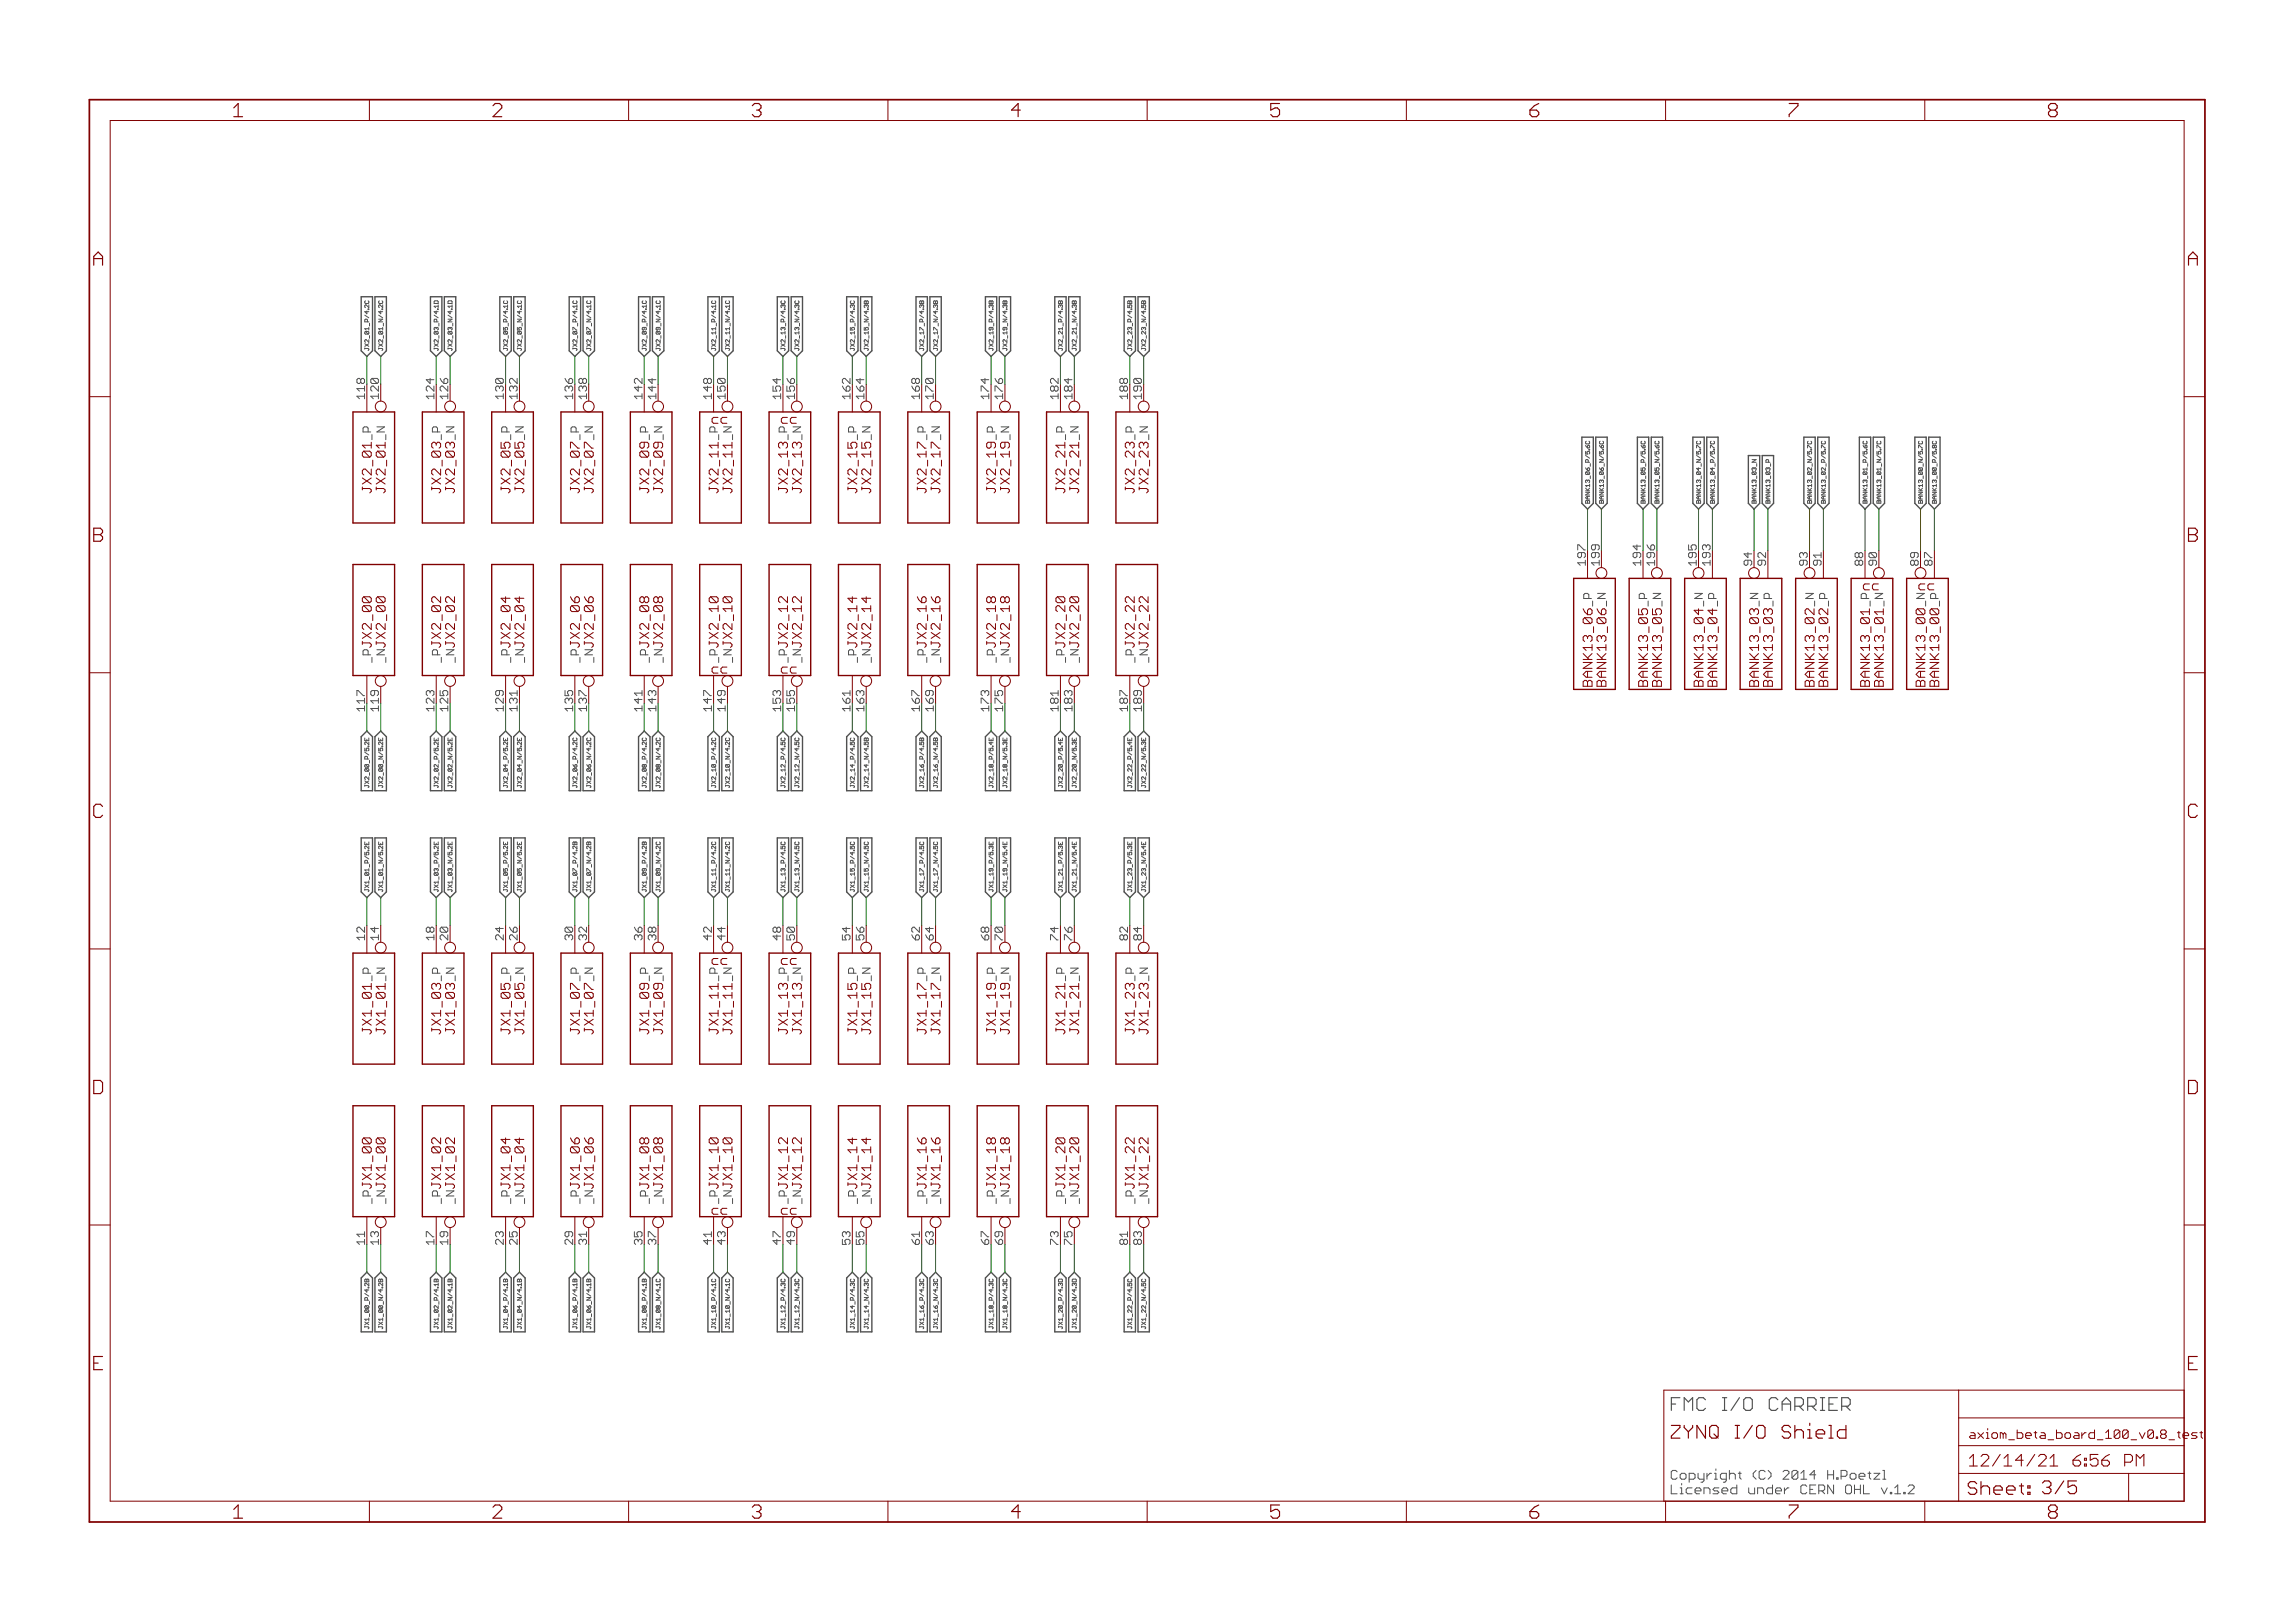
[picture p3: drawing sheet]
<svg xmlns="http://www.w3.org/2000/svg" width="420mm" height="297mm" viewBox="0 0 420 297" stroke-linecap="round" stroke-linejoin="round" font-family="sans-serif">
<defs><g id="words">
<g font-size="3.7" fill="#800000">
<text x="42.7" y="21.4">1</text>
<text x="90.2" y="21.4">2</text>
<text x="137.6" y="21.4">3</text>
<text x="185.1" y="21.4">4</text>
<text x="232.6" y="21.4">5</text>
<text x="280" y="21.4">6</text>
<text x="327.5" y="21.4">7</text>
<text x="374.9" y="21.4">8</text>
<text x="17.1" y="48.6">A</text>
<text x="400.6" y="48.6">A</text>
<text x="17.1" y="99.2">B</text>
<text x="400.6" y="99.2">B</text>
<text x="17.1" y="149.7">C</text>
<text x="400.6" y="149.7">C</text>
<text x="17.1" y="200.2">D</text>
<text x="400.6" y="200.2">D</text>
<text x="17.1" y="250.8">E</text>
<text x="400.6" y="250.8">E</text>
<text x="42.7" y="277.9">1</text>
<text x="90.2" y="277.9">2</text>
<text x="137.6" y="277.9">3</text>
<text x="185.1" y="277.9">4</text>
<text x="232.6" y="277.9">5</text>
<text x="280" y="277.9">6</text>
<text x="327.5" y="277.9">7</text>
<text x="374.9" y="277.9">8</text>
</g>
<text font-size="3.6" fill="#505050" x="305.8" y="258.2">FMC I/O CARRIER</text>
<g font-size="3.6" fill="#800000">
<text x="305.8" y="263.3">ZYNQ I/O Shield</text>
<text x="360.2" y="273.6">Sheet: 3/5</text>
</g>
<g font-size="3.2" fill="#800000">
<text x="360.4" y="268.4">12/14/21</text>
<text x="377.9" y="268.4">6:56 PM</text>
</g>
<g font-size="2.5" fill="#800000">
<text x="130.3" y="77.5">cc</text>
<text x="143" y="77.5">cc</text>
<text x="68" y="89.5" transform="rotate(-90 68 89.5)">JX2_01</text>
<text x="70.5" y="89.5" transform="rotate(-90 70.5 89.5)">JX2_01</text>
<text x="80.7" y="89.5" transform="rotate(-90 80.7 89.5)">JX2_03</text>
<text x="83.2" y="89.5" transform="rotate(-90 83.2 89.5)">JX2_03</text>
<text x="93.4" y="89.5" transform="rotate(-90 93.4 89.5)">JX2_05</text>
<text x="95.9" y="89.5" transform="rotate(-90 95.9 89.5)">JX2_05</text>
<text x="106.1" y="89.5" transform="rotate(-90 106.1 89.5)">JX2_07</text>
<text x="108.6" y="89.5" transform="rotate(-90 108.6 89.5)">JX2_07</text>
<text x="118.8" y="89.5" transform="rotate(-90 118.8 89.5)">JX2_09</text>
<text x="121.3" y="89.5" transform="rotate(-90 121.3 89.5)">JX2_09</text>
<text x="131.5" y="89.5" transform="rotate(-90 131.5 89.5)">JX2_11</text>
<text x="134" y="89.5" transform="rotate(-90 134 89.5)">JX2_11</text>
<text x="144.2" y="89.5" transform="rotate(-90 144.2 89.5)">JX2_13</text>
<text x="146.7" y="89.5" transform="rotate(-90 146.7 89.5)">JX2_13</text>
<text x="156.9" y="89.5" transform="rotate(-90 156.9 89.5)">JX2_15</text>
<text x="159.4" y="89.5" transform="rotate(-90 159.4 89.5)">JX2_15</text>
<text x="169.6" y="89.5" transform="rotate(-90 169.6 89.5)">JX2_17</text>
<text x="172.1" y="89.5" transform="rotate(-90 172.1 89.5)">JX2_17</text>
<text x="182.2" y="89.5" transform="rotate(-90 182.2 89.5)">JX2_19</text>
<text x="184.8" y="89.5" transform="rotate(-90 184.8 89.5)">JX2_19</text>
<text x="194.9" y="89.5" transform="rotate(-90 194.9 89.5)">JX2_21</text>
<text x="197.5" y="89.5" transform="rotate(-90 197.5 89.5)">JX2_21</text>
<text x="207.6" y="89.5" transform="rotate(-90 207.6 89.5)">JX2_23</text>
<text x="210.2" y="89.5" transform="rotate(-90 210.2 89.5)">JX2_23</text>
<text x="341.1" y="108">cc</text>
<text x="351.3" y="108">cc</text>
<text x="68" y="118.6" transform="rotate(-90 68 118.6)">JX2_00</text>
<text x="70.5" y="118.6" transform="rotate(-90 70.5 118.6)">JX2_00</text>
<text x="80.7" y="118.6" transform="rotate(-90 80.7 118.6)">JX2_02</text>
<text x="83.2" y="118.6" transform="rotate(-90 83.2 118.6)">JX2_02</text>
<text x="93.4" y="118.6" transform="rotate(-90 93.4 118.6)">JX2_04</text>
<text x="95.9" y="118.6" transform="rotate(-90 95.9 118.6)">JX2_04</text>
<text x="106.1" y="118.6" transform="rotate(-90 106.1 118.6)">JX2_06</text>
<text x="108.6" y="118.6" transform="rotate(-90 108.6 118.6)">JX2_06</text>
<text x="118.8" y="118.6" transform="rotate(-90 118.8 118.6)">JX2_08</text>
<text x="121.3" y="118.6" transform="rotate(-90 121.3 118.6)">JX2_08</text>
<text x="131.5" y="118.6" transform="rotate(-90 131.5 118.6)">JX2_10</text>
<text x="134" y="118.6" transform="rotate(-90 134 118.6)">JX2_10</text>
<text x="144.2" y="118.6" transform="rotate(-90 144.2 118.6)">JX2_12</text>
<text x="146.7" y="118.6" transform="rotate(-90 146.7 118.6)">JX2_12</text>
<text x="156.9" y="118.6" transform="rotate(-90 156.9 118.6)">JX2_14</text>
<text x="159.4" y="118.6" transform="rotate(-90 159.4 118.6)">JX2_14</text>
<text x="169.6" y="118.6" transform="rotate(-90 169.6 118.6)">JX2_16</text>
<text x="172.1" y="118.6" transform="rotate(-90 172.1 118.6)">JX2_16</text>
<text x="182.2" y="118.6" transform="rotate(-90 182.2 118.6)">JX2_18</text>
<text x="184.8" y="118.6" transform="rotate(-90 184.8 118.6)">JX2_18</text>
<text x="194.9" y="118.6" transform="rotate(-90 194.9 118.6)">JX2_20</text>
<text x="197.5" y="118.6" transform="rotate(-90 197.5 118.6)">JX2_20</text>
<text x="207.6" y="118.6" transform="rotate(-90 207.6 118.6)">JX2_22</text>
<text x="210.2" y="118.6" transform="rotate(-90 210.2 118.6)">JX2_22</text>
<text x="130.3" y="123.3">cc</text>
<text x="143" y="123.3">cc</text>
<text x="291.5" y="124.5" transform="rotate(-90 291.5 124.5)">BANK13_06</text>
<text x="294" y="124.5" transform="rotate(-90 294 124.5)">BANK13_06</text>
<text x="301.6" y="124.5" transform="rotate(-90 301.6 124.5)">BANK13_05</text>
<text x="304.2" y="124.5" transform="rotate(-90 304.2 124.5)">BANK13_05</text>
<text x="311.8" y="124.5" transform="rotate(-90 311.8 124.5)">BANK13_04</text>
<text x="314.3" y="124.5" transform="rotate(-90 314.3 124.5)">BANK13_04</text>
<text x="321.9" y="124.5" transform="rotate(-90 321.9 124.5)">BANK13_03</text>
<text x="324.5" y="124.5" transform="rotate(-90 324.5 124.5)">BANK13_03</text>
<text x="332.1" y="124.5" transform="rotate(-90 332.1 124.5)">BANK13_02</text>
<text x="334.6" y="124.5" transform="rotate(-90 334.6 124.5)">BANK13_02</text>
<text x="342.3" y="124.5" transform="rotate(-90 342.3 124.5)">BANK13_01</text>
<text x="344.8" y="124.5" transform="rotate(-90 344.8 124.5)">BANK13_01</text>
<text x="352.4" y="124.5" transform="rotate(-90 352.4 124.5)">BANK13_00</text>
<text x="355" y="124.5" transform="rotate(-90 355 124.5)">BANK13_00</text>
<text x="130.3" y="176.6">cc</text>
<text x="143" y="176.6">cc</text>
<text x="68" y="188.5" transform="rotate(-90 68 188.5)">JX1_01</text>
<text x="70.5" y="188.5" transform="rotate(-90 70.5 188.5)">JX1_01</text>
<text x="80.7" y="188.5" transform="rotate(-90 80.7 188.5)">JX1_03</text>
<text x="83.2" y="188.5" transform="rotate(-90 83.2 188.5)">JX1_03</text>
<text x="93.4" y="188.5" transform="rotate(-90 93.4 188.5)">JX1_05</text>
<text x="95.9" y="188.5" transform="rotate(-90 95.9 188.5)">JX1_05</text>
<text x="106.1" y="188.5" transform="rotate(-90 106.1 188.5)">JX1_07</text>
<text x="108.6" y="188.5" transform="rotate(-90 108.6 188.5)">JX1_07</text>
<text x="118.8" y="188.5" transform="rotate(-90 118.8 188.5)">JX1_09</text>
<text x="121.3" y="188.5" transform="rotate(-90 121.3 188.5)">JX1_09</text>
<text x="131.5" y="188.5" transform="rotate(-90 131.5 188.5)">JX1_11</text>
<text x="134" y="188.5" transform="rotate(-90 134 188.5)">JX1_11</text>
<text x="144.2" y="188.5" transform="rotate(-90 144.2 188.5)">JX1_13</text>
<text x="146.7" y="188.5" transform="rotate(-90 146.7 188.5)">JX1_13</text>
<text x="156.9" y="188.5" transform="rotate(-90 156.9 188.5)">JX1_15</text>
<text x="159.4" y="188.5" transform="rotate(-90 159.4 188.5)">JX1_15</text>
<text x="169.6" y="188.5" transform="rotate(-90 169.6 188.5)">JX1_17</text>
<text x="172.1" y="188.5" transform="rotate(-90 172.1 188.5)">JX1_17</text>
<text x="182.2" y="188.5" transform="rotate(-90 182.2 188.5)">JX1_19</text>
<text x="184.8" y="188.5" transform="rotate(-90 184.8 188.5)">JX1_19</text>
<text x="194.9" y="188.5" transform="rotate(-90 194.9 188.5)">JX1_21</text>
<text x="197.5" y="188.5" transform="rotate(-90 197.5 188.5)">JX1_21</text>
<text x="207.6" y="188.5" transform="rotate(-90 207.6 188.5)">JX1_23</text>
<text x="210.2" y="188.5" transform="rotate(-90 210.2 188.5)">JX1_23</text>
<text x="68" y="217.6" transform="rotate(-90 68 217.6)">JX1_00</text>
<text x="70.5" y="217.6" transform="rotate(-90 70.5 217.6)">JX1_00</text>
<text x="80.7" y="217.6" transform="rotate(-90 80.7 217.6)">JX1_02</text>
<text x="83.2" y="217.6" transform="rotate(-90 83.2 217.6)">JX1_02</text>
<text x="93.4" y="217.6" transform="rotate(-90 93.4 217.6)">JX1_04</text>
<text x="95.9" y="217.6" transform="rotate(-90 95.9 217.6)">JX1_04</text>
<text x="106.1" y="217.6" transform="rotate(-90 106.1 217.6)">JX1_06</text>
<text x="108.6" y="217.6" transform="rotate(-90 108.6 217.6)">JX1_06</text>
<text x="118.8" y="217.6" transform="rotate(-90 118.8 217.6)">JX1_08</text>
<text x="121.3" y="217.6" transform="rotate(-90 121.3 217.6)">JX1_08</text>
<text x="131.5" y="217.6" transform="rotate(-90 131.5 217.6)">JX1_10</text>
<text x="134" y="217.6" transform="rotate(-90 134 217.6)">JX1_10</text>
<text x="144.2" y="217.6" transform="rotate(-90 144.2 217.6)">JX1_12</text>
<text x="146.7" y="217.6" transform="rotate(-90 146.7 217.6)">JX1_12</text>
<text x="156.9" y="217.6" transform="rotate(-90 156.9 217.6)">JX1_14</text>
<text x="159.4" y="217.6" transform="rotate(-90 159.4 217.6)">JX1_14</text>
<text x="169.6" y="217.6" transform="rotate(-90 169.6 217.6)">JX1_16</text>
<text x="172.1" y="217.6" transform="rotate(-90 172.1 217.6)">JX1_16</text>
<text x="182.2" y="217.6" transform="rotate(-90 182.2 217.6)">JX1_18</text>
<text x="184.8" y="217.6" transform="rotate(-90 184.8 217.6)">JX1_18</text>
<text x="194.9" y="217.6" transform="rotate(-90 194.9 217.6)">JX1_20</text>
<text x="197.5" y="217.6" transform="rotate(-90 197.5 217.6)">JX1_20</text>
<text x="207.6" y="217.6" transform="rotate(-90 207.6 217.6)">JX1_22</text>
<text x="210.2" y="217.6" transform="rotate(-90 210.2 217.6)">JX1_22</text>
<text x="130.3" y="222.3">cc</text>
<text x="143" y="222.3">cc</text>
</g>
<g font-size="2.5" fill="#505050">
<text x="305.8" y="270.8">Copyright (C) 2014 H.Poetzl</text>
<text x="305.8" y="273.5">Licensed under CERN OHL v.1.2</text>
</g>
<g font-size="2.3" fill="#800000">
<text x="360.4" y="263.3">axiom_beta_board_100_v0.8_te</text>
<text x="400.1" y="263.3">st</text>
</g>
<g font-size="2.1" fill="#505050">
<text x="66.7" y="73.1" transform="rotate(-90 66.7 73.1)">118</text>
<text x="79.4" y="73.1" transform="rotate(-90 79.4 73.1)">124</text>
<text x="92.1" y="73.1" transform="rotate(-90 92.1 73.1)">130</text>
<text x="104.8" y="73.1" transform="rotate(-90 104.8 73.1)">136</text>
<text x="117.5" y="73.1" transform="rotate(-90 117.5 73.1)">142</text>
<text x="130.2" y="73.1" transform="rotate(-90 130.2 73.1)">148</text>
<text x="142.9" y="73.1" transform="rotate(-90 142.9 73.1)">154</text>
<text x="155.6" y="73.1" transform="rotate(-90 155.6 73.1)">162</text>
<text x="168.3" y="73.1" transform="rotate(-90 168.3 73.1)">168</text>
<text x="181" y="73.1" transform="rotate(-90 181 73.1)">174</text>
<text x="193.7" y="73.1" transform="rotate(-90 193.7 73.1)">182</text>
<text x="206.4" y="73.1" transform="rotate(-90 206.4 73.1)">188</text>
<text x="67.8" y="80.3" transform="rotate(-90 67.8 80.3)">_P</text>
<text x="70.4" y="80.3" transform="rotate(-90 70.4 80.3)">_N</text>
<text x="131.3" y="80.3" transform="rotate(-90 131.3 80.3)">_P</text>
<text x="133.9" y="80.3" transform="rotate(-90 133.9 80.3)">_N</text>
<text x="194.8" y="80.3" transform="rotate(-90 194.8 80.3)">_P</text>
<text x="197.4" y="80.3" transform="rotate(-90 197.4 80.3)">_N</text>
<text x="290.2" y="103.5" transform="rotate(-90 290.2 103.5)">197</text>
<text x="300.4" y="103.5" transform="rotate(-90 300.4 103.5)">194</text>
<text x="313.1" y="103.5" transform="rotate(-90 313.1 103.5)">193</text>
<text x="320.7" y="103.5" transform="rotate(-90 320.7 103.5)">94</text>
<text x="333.4" y="103.5" transform="rotate(-90 333.4 103.5)">91</text>
<text x="341" y="103.5" transform="rotate(-90 341 103.5)">88</text>
<text x="351.2" y="103.5" transform="rotate(-90 351.2 103.5)">89</text>
<text x="311.6" y="110.8" transform="rotate(-90 311.6 110.8)">_N</text>
<text x="314.2" y="110.8" transform="rotate(-90 314.2 110.8)">_P</text>
<text x="342.1" y="110.8" transform="rotate(-90 342.1 110.8)">_P</text>
<text x="344.7" y="110.8" transform="rotate(-90 344.7 110.8)">_N</text>
<text x="66.7" y="129.9" transform="rotate(-90 66.7 129.9)">117</text>
<text x="79.4" y="129.9" transform="rotate(-90 79.4 129.9)">123</text>
<text x="92.1" y="129.9" transform="rotate(-90 92.1 129.9)">129</text>
<text x="104.8" y="129.9" transform="rotate(-90 104.8 129.9)">135</text>
<text x="117.5" y="129.9" transform="rotate(-90 117.5 129.9)">141</text>
<text x="130.2" y="129.9" transform="rotate(-90 130.2 129.9)">147</text>
<text x="142.9" y="129.9" transform="rotate(-90 142.9 129.9)">153</text>
<text x="155.6" y="129.9" transform="rotate(-90 155.6 129.9)">161</text>
<text x="168.3" y="129.9" transform="rotate(-90 168.3 129.9)">167</text>
<text x="181" y="129.9" transform="rotate(-90 181 129.9)">173</text>
<text x="193.7" y="129.9" transform="rotate(-90 193.7 129.9)">181</text>
<text x="206.4" y="129.9" transform="rotate(-90 206.4 129.9)">187</text>
<text x="66.7" y="172.1" transform="rotate(-90 66.7 172.1)">12</text>
<text x="79.4" y="172.1" transform="rotate(-90 79.4 172.1)">18</text>
<text x="92.1" y="172.1" transform="rotate(-90 92.1 172.1)">24</text>
<text x="104.8" y="172.1" transform="rotate(-90 104.8 172.1)">30</text>
<text x="117.5" y="172.1" transform="rotate(-90 117.5 172.1)">36</text>
<text x="130.2" y="172.1" transform="rotate(-90 130.2 172.1)">42</text>
<text x="142.9" y="172.1" transform="rotate(-90 142.9 172.1)">48</text>
<text x="155.6" y="172.1" transform="rotate(-90 155.6 172.1)">54</text>
<text x="168.3" y="172.1" transform="rotate(-90 168.3 172.1)">62</text>
<text x="181" y="172.1" transform="rotate(-90 181 172.1)">68</text>
<text x="193.7" y="172.1" transform="rotate(-90 193.7 172.1)">74</text>
<text x="206.4" y="172.1" transform="rotate(-90 206.4 172.1)">82</text>
<text x="67.8" y="179.4" transform="rotate(-90 67.8 179.4)">_P</text>
<text x="70.4" y="179.4" transform="rotate(-90 70.4 179.4)">_N</text>
<text x="131.3" y="179.4" transform="rotate(-90 131.3 179.4)">_P</text>
<text x="133.9" y="179.4" transform="rotate(-90 133.9 179.4)">_N</text>
<text x="194.8" y="179.4" transform="rotate(-90 194.8 179.4)">_P</text>
<text x="197.4" y="179.4" transform="rotate(-90 197.4 179.4)">_N</text>
<text x="66.7" y="227.6" transform="rotate(-90 66.7 227.6)">11</text>
<text x="79.4" y="227.6" transform="rotate(-90 79.4 227.6)">17</text>
<text x="92.1" y="227.6" transform="rotate(-90 92.1 227.6)">23</text>
<text x="104.8" y="227.6" transform="rotate(-90 104.8 227.6)">29</text>
<text x="117.5" y="227.6" transform="rotate(-90 117.5 227.6)">35</text>
<text x="130.2" y="227.6" transform="rotate(-90 130.2 227.6)">41</text>
<text x="142.9" y="227.6" transform="rotate(-90 142.9 227.6)">47</text>
<text x="155.6" y="227.6" transform="rotate(-90 155.6 227.6)">53</text>
<text x="168.3" y="227.6" transform="rotate(-90 168.3 227.6)">61</text>
<text x="181" y="227.6" transform="rotate(-90 181 227.6)">67</text>
<text x="193.7" y="227.6" transform="rotate(-90 193.7 227.6)">73</text>
<text x="206.4" y="227.6" transform="rotate(-90 206.4 227.6)">81</text>
</g>
<g font-size="2.1" fill="#800000">
<text x="69.3" y="73.1" transform="rotate(-90 69.3 73.1)">120</text>
<text x="82" y="73.1" transform="rotate(-90 82 73.1)">126</text>
<text x="94.7" y="73.1" transform="rotate(-90 94.7 73.1)">132</text>
<text x="107.4" y="73.1" transform="rotate(-90 107.4 73.1)">138</text>
<text x="120.1" y="73.1" transform="rotate(-90 120.1 73.1)">144</text>
<text x="132.7" y="73.1" transform="rotate(-90 132.7 73.1)">150</text>
<text x="145.4" y="73.1" transform="rotate(-90 145.4 73.1)">156</text>
<text x="158.1" y="73.1" transform="rotate(-90 158.1 73.1)">164</text>
<text x="170.8" y="73.1" transform="rotate(-90 170.8 73.1)">170</text>
<text x="183.5" y="73.1" transform="rotate(-90 183.5 73.1)">176</text>
<text x="196.2" y="73.1" transform="rotate(-90 196.2 73.1)">184</text>
<text x="208.9" y="73.1" transform="rotate(-90 208.9 73.1)">190</text>
<text x="80.5" y="80.3" transform="rotate(-90 80.5 80.3)">_P</text>
<text x="83.1" y="80.3" transform="rotate(-90 83.1 80.3)">_N</text>
<text x="93.2" y="80.3" transform="rotate(-90 93.2 80.3)">_P</text>
<text x="95.8" y="80.3" transform="rotate(-90 95.8 80.3)">_N</text>
<text x="105.9" y="80.3" transform="rotate(-90 105.9 80.3)">_P</text>
<text x="108.5" y="80.3" transform="rotate(-90 108.5 80.3)">_N</text>
<text x="118.6" y="80.3" transform="rotate(-90 118.6 80.3)">_P</text>
<text x="121.2" y="80.3" transform="rotate(-90 121.2 80.3)">_N</text>
<text x="144" y="80.3" transform="rotate(-90 144 80.3)">_P</text>
<text x="146.6" y="80.3" transform="rotate(-90 146.6 80.3)">_N</text>
<text x="156.7" y="80.3" transform="rotate(-90 156.7 80.3)">_P</text>
<text x="159.3" y="80.3" transform="rotate(-90 159.3 80.3)">_N</text>
<text x="169.4" y="80.3" transform="rotate(-90 169.4 80.3)">_P</text>
<text x="172" y="80.3" transform="rotate(-90 172 80.3)">_N</text>
<text x="182.1" y="80.3" transform="rotate(-90 182.1 80.3)">_P</text>
<text x="184.7" y="80.3" transform="rotate(-90 184.7 80.3)">_N</text>
<text x="207.5" y="80.3" transform="rotate(-90 207.5 80.3)">_P</text>
<text x="210.1" y="80.3" transform="rotate(-90 210.1 80.3)">_N</text>
<text x="292.8" y="103.5" transform="rotate(-90 292.8 103.5)">199</text>
<text x="302.9" y="103.5" transform="rotate(-90 302.9 103.5)">196</text>
<text x="310.5" y="103.5" transform="rotate(-90 310.5 103.5)">195</text>
<text x="323.2" y="103.5" transform="rotate(-90 323.2 103.5)">92</text>
<text x="330.9" y="103.5" transform="rotate(-90 330.9 103.5)">93</text>
<text x="343.5" y="103.5" transform="rotate(-90 343.5 103.5)">90</text>
<text x="353.7" y="103.5" transform="rotate(-90 353.7 103.5)">87</text>
<text x="291.3" y="110.8" transform="rotate(-90 291.3 110.8)">_P</text>
<text x="293.9" y="110.8" transform="rotate(-90 293.9 110.8)">_N</text>
<text x="301.5" y="110.8" transform="rotate(-90 301.5 110.8)">_P</text>
<text x="304" y="110.8" transform="rotate(-90 304 110.8)">_N</text>
<text x="321.8" y="110.8" transform="rotate(-90 321.8 110.8)">_N</text>
<text x="324.3" y="110.8" transform="rotate(-90 324.3 110.8)">_P</text>
<text x="332" y="110.8" transform="rotate(-90 332 110.8)">_N</text>
<text x="334.5" y="110.8" transform="rotate(-90 334.5 110.8)">_P</text>
<text x="352.3" y="110.8" transform="rotate(-90 352.3 110.8)">_N</text>
<text x="354.8" y="110.8" transform="rotate(-90 354.8 110.8)">_P</text>
<text x="67.8" y="121.3" transform="rotate(-90 67.8 121.3)">_P</text>
<text x="70.4" y="121.3" transform="rotate(-90 70.4 121.3)">_N</text>
<text x="80.5" y="121.3" transform="rotate(-90 80.5 121.3)">_P</text>
<text x="83.1" y="121.3" transform="rotate(-90 83.1 121.3)">_N</text>
<text x="93.2" y="121.3" transform="rotate(-90 93.2 121.3)">_P</text>
<text x="95.8" y="121.3" transform="rotate(-90 95.8 121.3)">_N</text>
<text x="105.9" y="121.3" transform="rotate(-90 105.9 121.3)">_P</text>
<text x="108.5" y="121.3" transform="rotate(-90 108.5 121.3)">_N</text>
<text x="118.6" y="121.3" transform="rotate(-90 118.6 121.3)">_P</text>
<text x="121.2" y="121.3" transform="rotate(-90 121.2 121.3)">_N</text>
<text x="131.3" y="121.3" transform="rotate(-90 131.3 121.3)">_P</text>
<text x="133.9" y="121.3" transform="rotate(-90 133.9 121.3)">_N</text>
<text x="144" y="121.3" transform="rotate(-90 144 121.3)">_P</text>
<text x="146.6" y="121.3" transform="rotate(-90 146.6 121.3)">_N</text>
<text x="156.7" y="121.3" transform="rotate(-90 156.7 121.3)">_P</text>
<text x="159.3" y="121.3" transform="rotate(-90 159.3 121.3)">_N</text>
<text x="169.4" y="121.3" transform="rotate(-90 169.4 121.3)">_P</text>
<text x="172" y="121.3" transform="rotate(-90 172 121.3)">_N</text>
<text x="182.1" y="121.3" transform="rotate(-90 182.1 121.3)">_P</text>
<text x="184.7" y="121.3" transform="rotate(-90 184.7 121.3)">_N</text>
<text x="194.8" y="121.3" transform="rotate(-90 194.8 121.3)">_P</text>
<text x="197.4" y="121.3" transform="rotate(-90 197.4 121.3)">_N</text>
<text x="207.5" y="121.3" transform="rotate(-90 207.5 121.3)">_P</text>
<text x="210.1" y="121.3" transform="rotate(-90 210.1 121.3)">_N</text>
<text x="69.3" y="129.9" transform="rotate(-90 69.3 129.9)">119</text>
<text x="82" y="129.9" transform="rotate(-90 82 129.9)">125</text>
<text x="94.7" y="129.9" transform="rotate(-90 94.7 129.9)">131</text>
<text x="107.4" y="129.9" transform="rotate(-90 107.4 129.9)">137</text>
<text x="120.1" y="129.9" transform="rotate(-90 120.1 129.9)">143</text>
<text x="132.7" y="129.9" transform="rotate(-90 132.7 129.9)">149</text>
<text x="145.4" y="129.9" transform="rotate(-90 145.4 129.9)">155</text>
<text x="158.1" y="129.9" transform="rotate(-90 158.1 129.9)">163</text>
<text x="170.8" y="129.9" transform="rotate(-90 170.8 129.9)">169</text>
<text x="183.5" y="129.9" transform="rotate(-90 183.5 129.9)">175</text>
<text x="196.2" y="129.9" transform="rotate(-90 196.2 129.9)">183</text>
<text x="208.9" y="129.9" transform="rotate(-90 208.9 129.9)">189</text>
<text x="69.3" y="172.1" transform="rotate(-90 69.3 172.1)">14</text>
<text x="82" y="172.1" transform="rotate(-90 82 172.1)">20</text>
<text x="94.7" y="172.1" transform="rotate(-90 94.7 172.1)">26</text>
<text x="107.4" y="172.1" transform="rotate(-90 107.4 172.1)">32</text>
<text x="120.1" y="172.1" transform="rotate(-90 120.1 172.1)">38</text>
<text x="132.7" y="172.1" transform="rotate(-90 132.7 172.1)">44</text>
<text x="145.4" y="172.1" transform="rotate(-90 145.4 172.1)">50</text>
<text x="158.1" y="172.1" transform="rotate(-90 158.1 172.1)">56</text>
<text x="170.8" y="172.1" transform="rotate(-90 170.8 172.1)">64</text>
<text x="183.5" y="172.1" transform="rotate(-90 183.5 172.1)">70</text>
<text x="196.2" y="172.1" transform="rotate(-90 196.2 172.1)">76</text>
<text x="208.9" y="172.1" transform="rotate(-90 208.9 172.1)">84</text>
<text x="80.5" y="179.4" transform="rotate(-90 80.5 179.4)">_P</text>
<text x="83.1" y="179.4" transform="rotate(-90 83.1 179.4)">_N</text>
<text x="93.2" y="179.4" transform="rotate(-90 93.2 179.4)">_P</text>
<text x="95.8" y="179.4" transform="rotate(-90 95.8 179.4)">_N</text>
<text x="105.9" y="179.4" transform="rotate(-90 105.9 179.4)">_P</text>
<text x="108.5" y="179.4" transform="rotate(-90 108.5 179.4)">_N</text>
<text x="118.6" y="179.4" transform="rotate(-90 118.6 179.4)">_P</text>
<text x="121.2" y="179.4" transform="rotate(-90 121.2 179.4)">_N</text>
<text x="144" y="179.4" transform="rotate(-90 144 179.4)">_P</text>
<text x="146.6" y="179.4" transform="rotate(-90 146.6 179.4)">_N</text>
<text x="156.7" y="179.4" transform="rotate(-90 156.7 179.4)">_P</text>
<text x="159.3" y="179.4" transform="rotate(-90 159.3 179.4)">_N</text>
<text x="169.4" y="179.4" transform="rotate(-90 169.4 179.4)">_P</text>
<text x="172" y="179.4" transform="rotate(-90 172 179.4)">_N</text>
<text x="182.1" y="179.4" transform="rotate(-90 182.1 179.4)">_P</text>
<text x="184.7" y="179.4" transform="rotate(-90 184.7 179.4)">_N</text>
<text x="207.5" y="179.4" transform="rotate(-90 207.5 179.4)">_P</text>
<text x="210.1" y="179.4" transform="rotate(-90 210.1 179.4)">_N</text>
<text x="67.8" y="220.3" transform="rotate(-90 67.8 220.3)">_P</text>
<text x="70.4" y="220.3" transform="rotate(-90 70.4 220.3)">_N</text>
<text x="80.5" y="220.3" transform="rotate(-90 80.5 220.3)">_P</text>
<text x="83.1" y="220.3" transform="rotate(-90 83.1 220.3)">_N</text>
<text x="93.2" y="220.3" transform="rotate(-90 93.2 220.3)">_P</text>
<text x="95.8" y="220.3" transform="rotate(-90 95.8 220.3)">_N</text>
<text x="105.9" y="220.3" transform="rotate(-90 105.9 220.3)">_P</text>
<text x="108.5" y="220.3" transform="rotate(-90 108.5 220.3)">_N</text>
<text x="118.6" y="220.3" transform="rotate(-90 118.6 220.3)">_P</text>
<text x="121.2" y="220.3" transform="rotate(-90 121.2 220.3)">_N</text>
<text x="131.3" y="220.3" transform="rotate(-90 131.3 220.3)">_P</text>
<text x="133.9" y="220.3" transform="rotate(-90 133.9 220.3)">_N</text>
<text x="144" y="220.3" transform="rotate(-90 144 220.3)">_P</text>
<text x="146.6" y="220.3" transform="rotate(-90 146.6 220.3)">_N</text>
<text x="156.7" y="220.3" transform="rotate(-90 156.7 220.3)">_P</text>
<text x="159.3" y="220.3" transform="rotate(-90 159.3 220.3)">_N</text>
<text x="169.4" y="220.3" transform="rotate(-90 169.4 220.3)">_P</text>
<text x="172" y="220.3" transform="rotate(-90 172 220.3)">_N</text>
<text x="182.1" y="220.3" transform="rotate(-90 182.1 220.3)">_P</text>
<text x="184.7" y="220.3" transform="rotate(-90 184.7 220.3)">_N</text>
<text x="194.8" y="220.3" transform="rotate(-90 194.8 220.3)">_P</text>
<text x="197.4" y="220.3" transform="rotate(-90 197.4 220.3)">_N</text>
<text x="207.5" y="220.3" transform="rotate(-90 207.5 220.3)">_P</text>
<text x="210.1" y="220.3" transform="rotate(-90 210.1 220.3)">_N</text>
<text x="69.3" y="227.6" transform="rotate(-90 69.3 227.6)">13</text>
<text x="82" y="227.6" transform="rotate(-90 82 227.6)">19</text>
<text x="94.7" y="227.6" transform="rotate(-90 94.7 227.6)">25</text>
<text x="107.4" y="227.6" transform="rotate(-90 107.4 227.6)">31</text>
<text x="120.1" y="227.6" transform="rotate(-90 120.1 227.6)">37</text>
<text x="132.7" y="227.6" transform="rotate(-90 132.7 227.6)">43</text>
<text x="145.4" y="227.6" transform="rotate(-90 145.4 227.6)">49</text>
<text x="158.1" y="227.6" transform="rotate(-90 158.1 227.6)">55</text>
<text x="170.8" y="227.6" transform="rotate(-90 170.8 227.6)">63</text>
<text x="183.5" y="227.6" transform="rotate(-90 183.5 227.6)">69</text>
<text x="196.2" y="227.6" transform="rotate(-90 196.2 227.6)">75</text>
<text x="208.9" y="227.6" transform="rotate(-90 208.9 227.6)">83</text>
</g>
<g font-size="1.1" fill="#505050">
<text x="67.5" y="64.2" transform="rotate(-90 67.5 64.2)">JX2_01_P/4.2C</text>
<text x="70" y="64.2" transform="rotate(-90 70 64.2)">JX2_01_N/4.2C</text>
<text x="80.2" y="64.2" transform="rotate(-90 80.2 64.2)">JX2_03_P/4.1D</text>
<text x="82.7" y="64.2" transform="rotate(-90 82.7 64.2)">JX2_03_N/4.1D</text>
<text x="92.9" y="64.2" transform="rotate(-90 92.9 64.2)">JX2_05_P/4.1C</text>
<text x="95.4" y="64.2" transform="rotate(-90 95.4 64.2)">JX2_05_N/4.1C</text>
<text x="105.6" y="64.2" transform="rotate(-90 105.6 64.2)">JX2_07_P/4.1C</text>
<text x="108.1" y="64.2" transform="rotate(-90 108.1 64.2)">JX2_07_N/4.1C</text>
<text x="118.3" y="64.2" transform="rotate(-90 118.3 64.2)">JX2_09_P/4.1C</text>
<text x="120.8" y="64.2" transform="rotate(-90 120.8 64.2)">JX2_09_N/4.1C</text>
<text x="131" y="64.2" transform="rotate(-90 131 64.2)">JX2_11_P/4.1C</text>
<text x="133.5" y="64.2" transform="rotate(-90 133.5 64.2)">JX2_11_N/4.1C</text>
<text x="143.7" y="64.2" transform="rotate(-90 143.7 64.2)">JX2_13_P/4.3C</text>
<text x="146.2" y="64.2" transform="rotate(-90 146.2 64.2)">JX2_13_N/4.3C</text>
<text x="156.4" y="64.2" transform="rotate(-90 156.4 64.2)">JX2_15_P/4.3C</text>
<text x="158.9" y="64.2" transform="rotate(-90 158.9 64.2)">JX2_15_N/4.3B</text>
<text x="169.1" y="64.2" transform="rotate(-90 169.1 64.2)">JX2_17_P/4.3B</text>
<text x="171.6" y="64.2" transform="rotate(-90 171.6 64.2)">JX2_17_N/4.3B</text>
<text x="181.8" y="64.2" transform="rotate(-90 181.8 64.2)">JX2_19_P/4.3B</text>
<text x="184.3" y="64.2" transform="rotate(-90 184.3 64.2)">JX2_19_N/4.3B</text>
<text x="194.5" y="64.2" transform="rotate(-90 194.5 64.2)">JX2_21_P/4.3B</text>
<text x="197" y="64.2" transform="rotate(-90 197 64.2)">JX2_21_N/4.3B</text>
<text x="207.2" y="64.2" transform="rotate(-90 207.2 64.2)">JX2_23_P/4.5B</text>
<text x="209.7" y="64.2" transform="rotate(-90 209.7 64.2)">JX2_23_N/4.5B</text>
<text x="291" y="92.1" transform="rotate(-90 291 92.1)">BANK13_06_P/5.6C</text>
<text x="293.5" y="92.1" transform="rotate(-90 293.5 92.1)">BANK13_06_N/5.6C</text>
<text x="301.1" y="92.1" transform="rotate(-90 301.1 92.1)">BANK13_05_P/5.6C</text>
<text x="303.7" y="92.1" transform="rotate(-90 303.7 92.1)">BANK13_05_N/5.6C</text>
<text x="311.3" y="92.1" transform="rotate(-90 311.3 92.1)">BANK13_04_N/5.7C</text>
<text x="313.8" y="92.1" transform="rotate(-90 313.8 92.1)">BANK13_04_P/5.7C</text>
<text x="321.5" y="92.1" transform="rotate(-90 321.5 92.1)">BANK13_03_N</text>
<text x="324" y="92.1" transform="rotate(-90 324 92.1)">BANK13_03_P</text>
<text x="331.6" y="92.1" transform="rotate(-90 331.6 92.1)">BANK13_02_N/5.7C</text>
<text x="334.2" y="92.1" transform="rotate(-90 334.2 92.1)">BANK13_02_P/5.7C</text>
<text x="341.8" y="92.1" transform="rotate(-90 341.8 92.1)">BANK13_01_P/5.6C</text>
<text x="344.3" y="92.1" transform="rotate(-90 344.3 92.1)">BANK13_01_N/5.7C</text>
<text x="351.9" y="92.1" transform="rotate(-90 351.9 92.1)">BANK13_00_N/5.7C</text>
<text x="354.5" y="92.1" transform="rotate(-90 354.5 92.1)">BANK13_00_P/5.8C</text>
<text x="67.5" y="143.9" transform="rotate(-90 67.5 143.9)">JX2_00_P/5.2E</text>
<text x="70" y="143.9" transform="rotate(-90 70 143.9)">JX2_00_N/5.2E</text>
<text x="80.2" y="143.9" transform="rotate(-90 80.2 143.9)">JX2_02_P/5.2E</text>
<text x="82.7" y="143.9" transform="rotate(-90 82.7 143.9)">JX2_02_N/5.2E</text>
<text x="92.9" y="143.9" transform="rotate(-90 92.9 143.9)">JX2_04_P/5.2E</text>
<text x="95.4" y="143.9" transform="rotate(-90 95.4 143.9)">JX2_04_N/5.2E</text>
<text x="105.6" y="143.9" transform="rotate(-90 105.6 143.9)">JX2_06_P/4.2C</text>
<text x="108.1" y="143.9" transform="rotate(-90 108.1 143.9)">JX2_06_N/4.2C</text>
<text x="118.3" y="143.9" transform="rotate(-90 118.3 143.9)">JX2_08_P/4.2C</text>
<text x="120.8" y="143.9" transform="rotate(-90 120.8 143.9)">JX2_08_N/4.2C</text>
<text x="131" y="143.9" transform="rotate(-90 131 143.9)">JX2_10_P/4.2C</text>
<text x="133.5" y="143.9" transform="rotate(-90 133.5 143.9)">JX2_10_N/4.2C</text>
<text x="143.7" y="143.9" transform="rotate(-90 143.7 143.9)">JX2_12_P/4.5C</text>
<text x="146.2" y="143.9" transform="rotate(-90 146.2 143.9)">JX2_12_N/4.5C</text>
<text x="156.4" y="143.9" transform="rotate(-90 156.4 143.9)">JX2_14_P/4.5C</text>
<text x="158.9" y="143.9" transform="rotate(-90 158.9 143.9)">JX2_14_N/4.5B</text>
<text x="169.1" y="143.9" transform="rotate(-90 169.1 143.9)">JX2_16_P/4.5B</text>
<text x="171.6" y="143.9" transform="rotate(-90 171.6 143.9)">JX2_16_N/4.5B</text>
<text x="181.8" y="143.9" transform="rotate(-90 181.8 143.9)">JX2_18_P/5.4E</text>
<text x="184.3" y="143.9" transform="rotate(-90 184.3 143.9)">JX2_18_N/5.3E</text>
<text x="194.5" y="143.9" transform="rotate(-90 194.5 143.9)">JX2_20_P/5.4E</text>
<text x="197" y="143.9" transform="rotate(-90 197 143.9)">JX2_20_N/5.3E</text>
<text x="207.2" y="143.9" transform="rotate(-90 207.2 143.9)">JX2_22_P/5.4E</text>
<text x="209.7" y="143.9" transform="rotate(-90 209.7 143.9)">JX2_22_N/5.3E</text>
<text x="67.5" y="163.2" transform="rotate(-90 67.5 163.2)">JX1_01_P/5.2E</text>
<text x="70" y="163.2" transform="rotate(-90 70 163.2)">JX1_01_N/5.2E</text>
<text x="80.2" y="163.2" transform="rotate(-90 80.2 163.2)">JX1_03_P/5.2E</text>
<text x="82.7" y="163.2" transform="rotate(-90 82.7 163.2)">JX1_03_N/5.2E</text>
<text x="92.9" y="163.2" transform="rotate(-90 92.9 163.2)">JX1_05_P/5.2E</text>
<text x="95.4" y="163.2" transform="rotate(-90 95.4 163.2)">JX1_05_N/5.2E</text>
<text x="105.6" y="163.2" transform="rotate(-90 105.6 163.2)">JX1_07_P/4.2B</text>
<text x="108.1" y="163.2" transform="rotate(-90 108.1 163.2)">JX1_07_N/4.2B</text>
<text x="118.3" y="163.2" transform="rotate(-90 118.3 163.2)">JX1_09_P/4.2B</text>
<text x="120.8" y="163.2" transform="rotate(-90 120.8 163.2)">JX1_09_N/4.2C</text>
<text x="131" y="163.2" transform="rotate(-90 131 163.2)">JX1_11_P/4.2C</text>
<text x="133.5" y="163.2" transform="rotate(-90 133.5 163.2)">JX1_11_N/4.2C</text>
<text x="143.7" y="163.2" transform="rotate(-90 143.7 163.2)">JX1_13_P/4.5C</text>
<text x="146.2" y="163.2" transform="rotate(-90 146.2 163.2)">JX1_13_N/4.5C</text>
<text x="156.4" y="163.2" transform="rotate(-90 156.4 163.2)">JX1_15_P/4.5C</text>
<text x="158.9" y="163.2" transform="rotate(-90 158.9 163.2)">JX1_15_N/4.5C</text>
<text x="169.1" y="163.2" transform="rotate(-90 169.1 163.2)">JX1_17_P/4.5C</text>
<text x="171.6" y="163.2" transform="rotate(-90 171.6 163.2)">JX1_17_N/4.5C</text>
<text x="181.8" y="163.2" transform="rotate(-90 181.8 163.2)">JX1_19_P/5.3E</text>
<text x="184.3" y="163.2" transform="rotate(-90 184.3 163.2)">JX1_19_N/5.4E</text>
<text x="194.5" y="163.2" transform="rotate(-90 194.5 163.2)">JX1_21_P/5.3E</text>
<text x="197" y="163.2" transform="rotate(-90 197 163.2)">JX1_21_N/5.4E</text>
<text x="207.2" y="163.2" transform="rotate(-90 207.2 163.2)">JX1_23_P/5.3E</text>
<text x="209.7" y="163.2" transform="rotate(-90 209.7 163.2)">JX1_23_N/5.4E</text>
<text x="67.5" y="243" transform="rotate(-90 67.5 243)">JX1_00_P/4.2B</text>
<text x="70" y="243" transform="rotate(-90 70 243)">JX1_00_N/4.2B</text>
<text x="80.2" y="243" transform="rotate(-90 80.2 243)">JX1_02_P/4.1B</text>
<text x="82.7" y="243" transform="rotate(-90 82.7 243)">JX1_02_N/4.1B</text>
<text x="92.9" y="243" transform="rotate(-90 92.9 243)">JX1_04_P/4.1B</text>
<text x="95.4" y="243" transform="rotate(-90 95.4 243)">JX1_04_N/4.1B</text>
<text x="105.6" y="243" transform="rotate(-90 105.6 243)">JX1_06_P/4.1B</text>
<text x="108.1" y="243" transform="rotate(-90 108.1 243)">JX1_06_N/4.1B</text>
<text x="118.3" y="243" transform="rotate(-90 118.3 243)">JX1_08_P/4.1B</text>
<text x="120.8" y="243" transform="rotate(-90 120.8 243)">JX1_08_N/4.1C</text>
<text x="131" y="243" transform="rotate(-90 131 243)">JX1_10_P/4.1C</text>
<text x="133.5" y="243" transform="rotate(-90 133.5 243)">JX1_10_N/4.1C</text>
<text x="143.7" y="243" transform="rotate(-90 143.7 243)">JX1_12_P/4.3C</text>
<text x="146.2" y="243" transform="rotate(-90 146.2 243)">JX1_12_N/4.3C</text>
<text x="156.4" y="243" transform="rotate(-90 156.4 243)">JX1_14_P/4.3C</text>
<text x="158.9" y="243" transform="rotate(-90 158.9 243)">JX1_14_N/4.3C</text>
<text x="169.1" y="243" transform="rotate(-90 169.1 243)">JX1_16_P/4.3C</text>
<text x="171.6" y="243" transform="rotate(-90 171.6 243)">JX1_16_N/4.3C</text>
<text x="181.8" y="243" transform="rotate(-90 181.8 243)">JX1_18_P/4.3C</text>
<text x="184.3" y="243" transform="rotate(-90 184.3 243)">JX1_18_N/4.3C</text>
<text x="194.5" y="243" transform="rotate(-90 194.5 243)">JX1_20_P/4.3D</text>
<text x="197" y="243" transform="rotate(-90 197 243)">JX1_20_N/4.3D</text>
<text x="207.2" y="243" transform="rotate(-90 207.2 243)">JX1_22_P/4.5C</text>
<text x="209.7" y="243" transform="rotate(-90 209.7 243)">JX1_22_N/4.5C</text>
</g>
</g></defs>
<path d="M320.8 84.1h.7l-.7 .5M323.3 84.2l.1-.1 .4 .1M349.6 271.8h.6l.2 .2v.3l-1.1 1.1h1.1" fill="none" stroke="#505050" stroke-width=".18"/>
<g fill="none" stroke="#505050" stroke-width=".25">
<path d="M66.1 54.3h2.1v9.9l-1 1-1.1-1zM68.6 54.3h2.1v9.9l-1 1-1.1-1zM78.8 54.3h2.1v9.9l-1 1-1.1-1zM81.3 54.3h2.1v9.9l-1 1-1.1-1zM91.5 54.3h2.1v9.9l-1 1-1.1-1zM94 54.3h2.1v9.9l-1 1-1.1-1zM104.2 54.3h2.1v9.9l-1.1 1-1-1zM106.7 54.3h2.1v9.9l-1 1-1.1-1zM116.9 54.3h2.1v9.9l-1.1 1-1-1zM119.4 54.3h2.1v9.9l-1 1-1.1-1zM129.6 54.3h2.1v9.9l-1.1 1-1-1zM132.1 54.3h2.1v9.9l-1 1-1.1-1z"/>
<path d="M142.3 54.3h2.1v9.9l-1.1 1-1-1zM144.8 54.3h2.1v9.9l-1 1-1.1-1zM155 54.3h2.1v9.9l-1.1 1-1-1zM157.5 54.3h2.1v9.9l-1 1-1.1-1zM167.7 54.3h2.1v9.9l-1.1 1-1-1zM170.2 54.3h2.1v9.9l-1 1-1.1-1zM180.4 54.3h2.1v9.9l-1.1 1-1-1zM182.9 54.3h2.1v9.9l-1 1-1.1-1zM193.1 54.3h2.1v9.9l-1.1 1-1-1zM195.6 54.3h2.1v9.9l-1 1-1.1-1zM205.8 54.3h2.1v9.9l-1.1 1-1-1zM208.3 54.3h2.1v9.9l-1 1-1.1-1z"/>
<path d="M289.6 80h2.1v12.1l-1.1 1.1-1-1.1zM292.1 80h2.1v12.1l-1 1.1-1.1-1.1zM299.8 80h2v12.1l-1 1.1-1-1.1zM302.3 80h2.1v12.1l-1.1 1.1-1-1.1zM309.9 80h2.1v12.1l-1 1.1-1.1-1.1zM312.5 80h2v12.1l-1 1.1-1-1.1zM320.1 83.4h2.1v8.7l-1.1 1.1-1-1.1zM322.6 83.4h2.1v8.7l-1 1.1-1.1-1.1zM330.2 80h2.1v12.1l-1 1.1-1.1-1.1zM332.8 80h2.1v12.1l-1.1 1.1-1-1.1zM340.4 80h2.1v12.1l-1.1 1.1-1-1.1zM342.9 80h2.1v12.1l-1 1.1-1.1-1.1z"/>
<path d="M350.6 80h2v12.1l-1 1.1-1-1.1zM353.1 80h2.1v12.1l-1.1 1.1-1-1.1zM66.1 134.8l1.1-1 1 1v9.9h-2.1zM68.6 134.8l1.1-1 1 1v9.9h-2.1zM78.8 134.8l1.1-1 1 1v9.9h-2.1zM81.3 134.8l1.1-1 1 1v9.9h-2.1zM91.5 134.8l1.1-1 1 1v9.9h-2.1zM94 134.8l1.1-1 1 1v9.9h-2.1zM104.2 134.8l1-1 1.1 1v9.9h-2.1zM106.7 134.8l1.1-1 1 1v9.9h-2.1zM116.9 134.8l1-1 1.1 1v9.9h-2.1zM119.4 134.8l1.1-1 1 1v9.9h-2.1z"/>
<path d="M130.6 133.8l1.1 1v9.9h-2.1v-9.9zM133.2 133.8l1 1v9.9h-2.1v-9.9zM142.3 134.8l1-1 1.1 1v9.9h-2.1zM144.8 134.8l1.1-1 1 1v9.9h-2.1zM155 134.8l1-1 1.1 1v9.9h-2.1zM157.5 134.8l1.1-1 1 1v9.9h-2.1zM167.7 134.8l1-1 1.1 1v9.9h-2.1zM170.2 134.8l1.1-1 1 1v9.9h-2.1zM180.4 134.8l1-1 1.1 1v9.9h-2.1zM182.9 134.8l1.1-1 1 1v9.9h-2.1zM193.1 134.8l1-1 1.1 1v9.9h-2.1zM195.6 134.8l1.1-1 1 1v9.9h-2.1z"/>
<path d="M205.8 134.8l1-1 1.1 1v9.9h-2.1zM208.3 134.8l1.1-1 1 1v9.9h-2.1zM66.1 153.4h2.1v9.8l-1 1.1-1.1-1.1zM68.6 153.4h2.1v9.8l-1 1.1-1.1-1.1zM78.8 153.4h2.1v9.8l-1 1.1-1.1-1.1zM81.3 153.4h2.1v9.8l-1 1.1-1.1-1.1zM91.5 153.4h2.1v9.8l-1 1.1-1.1-1.1zM94 153.4h2.1v9.8l-1 1.1-1.1-1.1zM104.2 153.4h2.1v9.8l-1.1 1.1-1-1.1zM106.7 153.4h2.1v9.8l-1 1.1-1.1-1.1zM116.9 153.4h2.1v9.8l-1.1 1.1-1-1.1zM119.4 153.4h2.1v9.8l-1 1.1-1.1-1.1z"/>
<path d="M129.6 153.4h2.1v9.8l-1.1 1.1-1-1.1zM132.1 153.4h2.1v9.8l-1 1.1-1.1-1.1zM142.3 153.4h2.1v9.8l-1.1 1.1-1-1.1zM144.8 153.4h2.1v9.8l-1 1.1-1.1-1.1zM155 153.4h2.1v9.8l-1.1 1.1-1-1.1zM157.5 153.4h2.1v9.8l-1 1.1-1.1-1.1zM167.7 153.4h2.1v9.8l-1.1 1.1-1-1.1zM170.2 153.4h2.1v9.8l-1 1.1-1.1-1.1zM180.4 153.4h2.1v9.8l-1.1 1.1-1-1.1zM182.9 153.4h2.1v9.8l-1 1.1-1.1-1.1zM193.1 153.4h2.1v9.8l-1.1 1.1-1-1.1zM195.6 153.4h2.1v9.8l-1 1.1-1.1-1.1z"/>
<path d="M205.8 153.4h2.1v9.8l-1.1 1.1-1-1.1zM208.3 153.4h2.1v9.8l-1 1.1-1.1-1.1zM67.2 232.8l1 1.1v9.9h-2.1v-9.9zM68.6 233.9l1.1-1.1 1 1.1v9.9h-2.1zM78.8 233.9l1.1-1.1 1 1.1v9.9h-2.1zM81.3 233.9l1.1-1.1 1 1.1v9.9h-2.1zM91.5 233.9l1.1-1.1 1 1.1v9.9h-2.1zM94 233.9l1.1-1.1 1 1.1v9.9h-2.1zM105.2 232.8l1.1 1.1v9.9h-2.1v-9.9zM107.8 232.8l1 1.1v9.9h-2.1v-9.9zM117.9 232.8l1.1 1.1v9.9h-2.1v-9.9zM120.5 232.8l1 1.1v9.9h-2.1v-9.9z"/>
<path d="M130.6 232.8l1.1 1.1v9.9h-2.1v-9.9zM133.2 232.8l1 1.1v9.9h-2.1v-9.9zM143.3 232.8l1.1 1.1v9.9h-2.1v-9.9zM145.9 232.8l1 1.1v9.9h-2.1v-9.9zM156 232.8l1.1 1.1v9.9h-2.1v-9.9zM158.6 232.8l1 1.1v9.9h-2.1v-9.9zM168.7 232.8l1.1 1.1v9.9h-2.1v-9.9zM171.3 232.8l1 1.1v9.9h-2.1v-9.9zM181.4 232.8l1.1 1.1v9.9h-2.1v-9.9zM184 232.8l1 1.1v9.9h-2.1v-9.9zM194.1 232.8l1.1 1.1v9.9h-2.1v-9.9zM196.7 232.8l1 1.1v9.9h-2.1v-9.9z"/>
<path d="M206.8 232.8l1.1 1.1v9.9h-2.1v-9.9zM209.4 232.8l1 1.1v9.9h-2.1v-9.9z"/>
</g>
<g fill="none" stroke="#800000" stroke-width=".18">
<path d="M67.6 18.2v3.9M115.1 18.2v3.9M162.6 18.2v3.9M210 18.2v3.9M257.5 18.2v3.9M304.9 18.2v3.9M352.4 18.2v3.9M20.2 22.1h379.7v252.6h-379.7zM16.4 72.6h3.8M67.2 70.3v5.1M79.9 70.3v5.1M92.6 70.3v5.1"/>
<path d="M105.2 70.3v5.1M117.9 70.3v5.1M130.6 70.3v5.1M143.3 70.3v5.1M156 70.3v5.1M168.7 70.3v5.1M181.4 70.3v5.1M194.1 70.3v5.1M206.8 70.3v5.1M399.9 72.6h3.8M290.6 100.8v5.1M300.8 100.8v5.1"/>
<path d="M313.5 100.8v5.1M323.7 100.8v5.1M333.8 100.8v5.1M341.4 100.8v5.1M354.1 100.8v5.1M16.4 123.1h3.8M67.2 123.6v5.1M79.9 123.6v5.1M92.6 123.6v5.1M105.2 123.6v5.1M117.9 123.6v5.1M130.6 123.6v5.1"/>
<path d="M143.3 123.6v5.1M156 123.6v5.1M168.7 123.6v5.1M181.4 123.6v5.1M194.1 123.6v5.1M206.8 123.6v5.1M289.8 124.8v.8h1.7v-.8M290.6 124.8v.8M292.4 124.8v.8h1.6v-.8M293.2 124.8v.8M300 124.8v.8h1.6v-.8M300.8 124.8v.8"/>
<path d="M302.5 124.8v.8h1.7v-.8M303.3 124.8v.8M310.2 124.8v.8h1.6v-.8M311 124.8v.8M312.7 124.8v.8h1.6v-.8M313.5 124.8v.8M320.3 124.8v.8h1.6v-.8M321.1 124.8v.8M322.9 124.8v.8h1.6v-.8M323.7 124.8v.8M330.5 124.8v.8h1.6v-.8M331.3 124.8v.8"/>
<path d="M333 124.8v.8h1.6v-.8M333.8 124.8v.8M340.6 124.8v.8h1.6v-.8M341.4 124.8v.8M343.2 124.8v.8h1.6v-.8M344 124.8v.8M350.8 124.8v.8h1.6v-.8M351.6 124.8v.8M353.3 124.8v.8h1.6v-.8M354.1 124.8v.8M399.9 123.1h3.8M16.4 173.7h3.8"/>
<path d="M67.2 169.4v5M79.9 169.4v5M92.6 169.4v5M105.2 169.4v5M117.9 169.4v5M130.6 169.4v5M143.3 169.4v5M156 169.4v5M168.7 169.4v5M181.4 169.4v5M194.1 169.4v5M206.8 169.4v5"/>
<path d="M399.9 173.7h3.8M16.4 224.2h3.8M67.2 222.7v5.1M79.9 222.7v5.1M92.6 222.7v5.1M105.2 222.7v5.1M117.9 222.7v5.1M130.6 222.7v5.1M143.3 222.7v5.1M156 222.7v5.1M168.7 222.7v5.1M181.4 222.7v5.1"/>
<path d="M194.1 222.7v5.1M206.8 222.7v5.1M399.9 224.2h3.8M358.6 254.4v20.3M358.6 259.5h41.3M399.9 254.4h-95.3v20.3M67.6 274.7v3.9M115.1 274.7v3.9M162.6 274.7v3.9M210 274.7v3.9M257.5 274.7v3.9M304.9 274.7v3.9"/>
<path d="M352.4 274.7v3.9M358.6 269.7h41.3M358.6 264.6h41.3M389.7 269.7v5"/>
<circle cx="69.7" cy="74.4" r=".99"/>
<circle cx="82.4" cy="74.4" r=".99"/>
<circle cx="95.1" cy="74.4" r=".99"/>
<circle cx="107.8" cy="74.4" r=".99"/>
<circle cx="120.5" cy="74.4" r=".99"/>
<circle cx="133.2" cy="74.4" r=".99"/>
<circle cx="145.9" cy="74.4" r=".99"/>
<circle cx="158.6" cy="74.4" r=".99"/>
<circle cx="171.3" cy="74.4" r=".99"/>
<circle cx="184" cy="74.4" r=".99"/>
<circle cx="196.7" cy="74.4" r=".99"/>
<circle cx="209.4" cy="74.4" r=".99"/>
<circle cx="293.2" cy="104.9" r=".99"/>
<circle cx="303.3" cy="104.9" r=".99"/>
<circle cx="311" cy="104.9" r=".99"/>
<circle cx="321.1" cy="104.9" r=".99"/>
<circle cx="331.3" cy="104.9" r=".99"/>
<circle cx="344" cy="104.9" r=".99"/>
<circle cx="351.6" cy="104.9" r=".99"/>
<circle cx="69.7" cy="124.6" r=".99"/>
<circle cx="82.4" cy="124.6" r=".99"/>
<circle cx="95.1" cy="124.6" r=".99"/>
<circle cx="107.8" cy="124.6" r=".99"/>
<circle cx="120.5" cy="124.6" r=".99"/>
<circle cx="133.2" cy="124.6" r=".99"/>
<circle cx="145.9" cy="124.6" r=".99"/>
<circle cx="158.6" cy="124.6" r=".99"/>
<circle cx="171.3" cy="124.6" r=".99"/>
<circle cx="184" cy="124.6" r=".99"/>
<circle cx="196.7" cy="124.6" r=".99"/>
<circle cx="209.4" cy="124.6" r=".99"/>
<circle cx="69.7" cy="173.4" r=".99"/>
<circle cx="82.4" cy="173.4" r=".99"/>
<circle cx="95.1" cy="173.4" r=".99"/>
<circle cx="107.8" cy="173.4" r=".99"/>
<circle cx="120.5" cy="173.4" r=".99"/>
<circle cx="133.2" cy="173.4" r=".99"/>
<circle cx="145.9" cy="173.4" r=".99"/>
<circle cx="158.6" cy="173.4" r=".99"/>
<circle cx="171.3" cy="173.4" r=".99"/>
<circle cx="184" cy="173.4" r=".99"/>
<circle cx="196.7" cy="173.4" r=".99"/>
<circle cx="209.4" cy="173.4" r=".99"/>
<circle cx="69.7" cy="223.7" r=".99"/>
<circle cx="82.4" cy="223.7" r=".99"/>
<circle cx="95.1" cy="223.7" r=".99"/>
<circle cx="107.8" cy="223.7" r=".99"/>
<circle cx="120.5" cy="223.7" r=".99"/>
<circle cx="133.2" cy="223.7" r=".99"/>
<circle cx="145.9" cy="223.7" r=".99"/>
<circle cx="158.6" cy="223.7" r=".99"/>
<circle cx="171.3" cy="223.7" r=".99"/>
<circle cx="184" cy="223.7" r=".99"/>
<circle cx="196.7" cy="223.7" r=".99"/>
<circle cx="209.4" cy="223.7" r=".99"/>
</g>
<path d="M16.4 18.2h387.3v260.4h-387.3z" fill="none" stroke="#800000" stroke-width=".32"/>
<g fill="none" stroke="#800000" stroke-width=".25">
<path d="M64.6 75.4h7.6v20.3h-7.6zM77.3 75.4h7.6v20.3h-7.6zM90 75.4h7.6v20.3h-7.6zM102.7 75.4h7.6v20.3h-7.6zM115.4 75.4h7.6v20.3h-7.6zM128.1 75.4h7.6v20.3h-7.6zM140.8 75.4h7.6v20.3h-7.6zM153.5 75.4h7.6v20.3h-7.6zM166.2 75.4h7.6v20.3h-7.6zM178.9 75.4h7.6v20.3h-7.6zM191.6 75.4h7.6v20.3h-7.6zM204.3 75.4h7.6v20.3h-7.6z"/>
<path d="M64.6 103.3h7.6v20.3h-7.6zM77.3 103.3h7.6v20.3h-7.6zM90 103.3h7.6v20.3h-7.6zM102.7 103.3h7.6v20.3h-7.6zM115.4 103.3h7.6v20.3h-7.6zM128.1 103.3h7.6v20.3h-7.6zM140.8 103.3h7.6v20.3h-7.6zM153.5 103.3h7.6v20.3h-7.6zM166.2 103.3h7.6v20.3h-7.6zM178.9 103.3h7.6v20.3h-7.6zM191.6 103.3h7.6v20.3h-7.6zM204.3 103.3h7.6v20.3h-7.6z"/>
<path d="M288.1 105.9h7.6v20.3h-7.6zM298.3 105.9h7.6v20.3h-7.6zM308.4 105.9h7.6v20.3h-7.6zM318.6 105.9h7.6v20.3h-7.6zM328.7 105.9h7.7v20.3h-7.7zM338.9 105.9h7.6v20.3h-7.6zM349.1 105.9h7.6v20.3h-7.6zM64.6 174.4h7.6v20.4h-7.6zM77.3 174.4h7.6v20.4h-7.6zM90 174.4h7.6v20.4h-7.6zM102.7 174.4h7.6v20.4h-7.6zM115.4 174.4h7.6v20.4h-7.6z"/>
<path d="M128.1 174.4h7.6v20.4h-7.6zM140.8 174.4h7.6v20.4h-7.6zM153.5 174.4h7.6v20.4h-7.6zM166.2 174.4h7.6v20.4h-7.6zM178.9 174.4h7.6v20.4h-7.6zM191.6 174.4h7.6v20.4h-7.6zM204.3 174.4h7.6v20.4h-7.6zM64.6 202.4h7.6v20.3h-7.6zM77.3 202.4h7.6v20.3h-7.6zM90 202.4h7.6v20.3h-7.6zM102.7 202.4h7.6v20.3h-7.6zM115.4 202.4h7.6v20.3h-7.6z"/>
<path d="M128.1 202.4h7.6v20.3h-7.6zM140.8 202.4h7.6v20.3h-7.6zM153.5 202.4h7.6v20.3h-7.6zM166.2 202.4h7.6v20.3h-7.6zM178.9 202.4h7.6v20.3h-7.6zM191.6 202.4h7.6v20.3h-7.6zM204.3 202.4h7.6v20.3h-7.6z"/>
</g>
<g fill="none" stroke="#008000" stroke-width=".18">
<path d="M67.2 65.2v5.1M69.7 65.2v5.1M79.9 65.2v5.1M82.4 65.2v5.1M92.6 65.2v5.1M95.1 65.2v5.1M105.2 65.2v5.1M107.8 65.2v5.1M117.9 65.2v5.1M120.5 65.2v5.1M130.6 65.2v5.1M133.2 65.2v5.1"/>
<path d="M143.3 65.2v5.1M145.9 65.2v5.1M156 65.2v5.1M158.6 65.2v5.1M168.7 65.2v5.1M171.3 65.2v5.1M181.4 65.2v5.1M184 65.2v5.1M194.1 65.2v5.1M196.7 65.2v5.1M206.8 65.2v5.1M209.4 65.2v5.1"/>
<path d="M290.6 93.2v7.6M293.2 93.2v7.6M300.8 93.2v7.6M303.3 93.2v7.6M311 93.2v7.6M313.5 93.2v7.6M321.1 93.2v7.6M323.7 93.2v7.6M331.3 93.2v7.6M333.8 93.2v7.6M341.4 93.2v7.6M344 93.2v7.6"/>
<path d="M351.6 93.2v7.6M354.1 93.2v7.6M67.2 128.7v5.1M69.7 128.7v5.1M79.9 128.7v5.1M82.4 128.7v5.1M92.6 128.7v5.1M95.1 128.7v5.1M105.2 128.7v5.1M107.8 128.7v5.1M117.9 128.7v5.1M120.5 128.7v5.1"/>
<path d="M130.6 128.7v5.1M133.2 128.7v5.1M143.3 128.7v5.1M145.9 128.7v5.1M156 128.7v5.1M158.6 128.7v5.1M168.7 128.7v5.1M171.3 128.7v5.1M181.4 128.7v5.1M184 128.7v5.1M194.1 128.7v5.1M196.7 128.7v5.1"/>
<path d="M206.8 128.7v5.1M209.4 128.7v5.1M67.2 164.3v5.1M69.7 164.3v5.1M79.9 164.3v5.1M82.4 164.3v5.1M92.6 164.3v5.1M95.1 164.3v5.1M105.2 164.3v5.1M107.8 164.3v5.1M117.9 164.3v5.1M120.5 164.3v5.1"/>
<path d="M130.6 164.3v5.1M133.2 164.3v5.1M143.3 164.3v5.1M145.9 164.3v5.1M156 164.3v5.1M158.6 164.3v5.1M168.7 164.3v5.1M171.3 164.3v5.1M181.4 164.3v5.1M184 164.3v5.1M194.1 164.3v5.1M196.7 164.3v5.1"/>
<path d="M206.8 164.3v5.1M209.4 164.3v5.1M67.2 227.8v5M69.7 227.8v5M79.9 227.8v5M82.4 227.8v5M92.6 227.8v5M95.1 227.8v5M105.2 227.8v5M107.8 227.8v5M117.9 227.8v5M120.5 227.8v5"/>
<path d="M130.6 227.8v5M133.2 227.8v5M143.3 227.8v5M145.9 227.8v5M156 227.8v5M158.6 227.8v5M168.7 227.8v5M171.3 227.8v5M181.4 227.8v5M184 227.8v5M194.1 227.8v5M196.7 227.8v5"/>
<path d="M206.8 227.8v5M209.4 227.8v5"/>
</g>
<use href="#words"/>
</svg>
